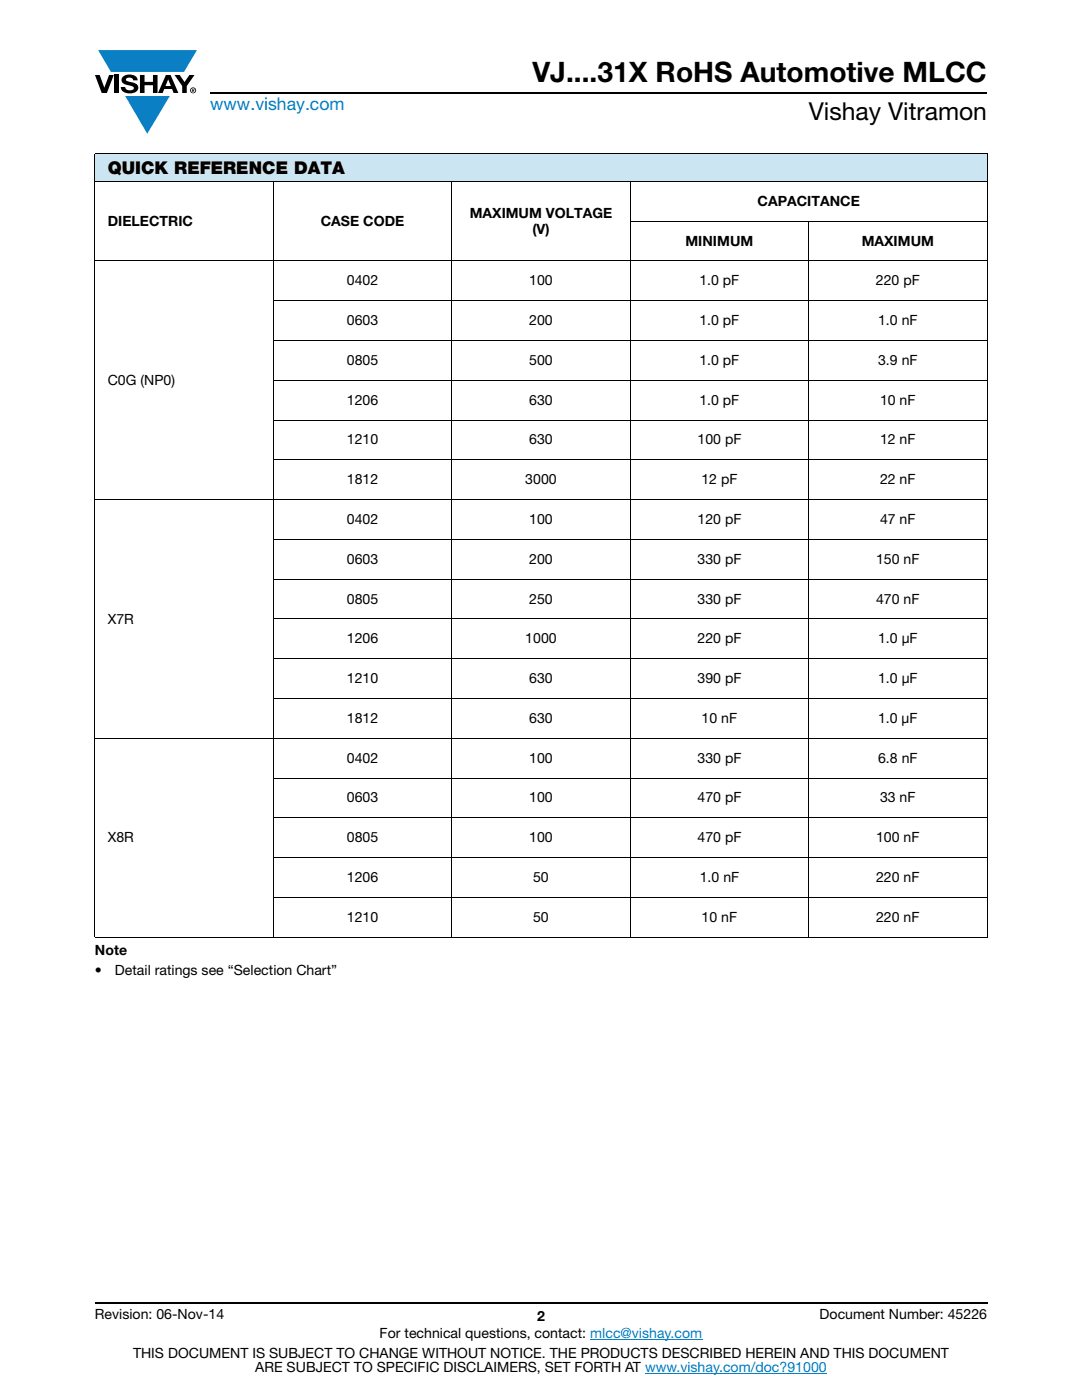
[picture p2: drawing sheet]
<svg xmlns="http://www.w3.org/2000/svg" width="216mm" height="279mm" viewBox="0 0 216 279" stroke-linecap="round" stroke-linejoin="round" font-family="sans-serif">
<defs><g id="words">
<text font-size="5.6" x="106.3" y="16.4">VJ....31X RoHS Automotive MLCC</text>
<text font-size="4.9" x="161.4" y="24">Vishay Vitramon</text>
<text font-size="3.5" fill="#007ec4" x="42" y="21.9">www.vishay.com</text>
<text font-size="3.5" x="21.5" y="34.8">QUICK REFERENCE DATA</text>
<g font-size="2.8">
<text x="151.2" y="41.1">CAPACITANCE</text>
<text x="21.5" y="45">DIELECTRIC</text>
<text x="64" y="45">CASE CODE</text>
<text x="93.7" y="43.5">MAXIMUM VOLTAGE</text>
<text x="106.2" y="46.6">(V)</text>
<text x="136.8" y="49">MINIMUM</text>
<text x="171.9" y="49">MAXIMUM</text>
<text x="69.2" y="57">0402</text>
<text x="105.6" y="57">100</text>
<text x="139.6" y="57">1.0 pF</text>
<text x="174.8" y="57">220 pF</text>
<text x="69.2" y="64.9">0603</text>
<text x="105.6" y="64.9">200</text>
<text x="139.6" y="64.9">1.0 pF</text>
<text x="175.2" y="64.9">1.0 nF</text>
<text x="21.5" y="76.8">C0G (NP0)</text>
<text x="69.2" y="72.8">0805</text>
<text x="105.6" y="72.8">500</text>
<text x="139.6" y="72.8">1.0 pF</text>
<text x="175.2" y="72.8">3.9 nF</text>
<text x="69.2" y="80.8">1206</text>
<text x="105.6" y="80.8">630</text>
<text x="139.6" y="80.8">1.0 pF</text>
<text x="175.6" y="80.8">10 nF</text>
<text x="69.2" y="88.7">1210</text>
<text x="105.6" y="88.7">630</text>
<text x="139.2" y="88.7">100 pF</text>
<text x="175.6" y="88.7">12 nF</text>
<text x="69.2" y="96.6">1812</text>
<text x="104.8" y="96.6">3000</text>
<text x="140" y="96.6">12 pF</text>
<text x="175.6" y="96.6">22 nF</text>
<text x="69.2" y="104.6">0402</text>
<text x="105.6" y="104.6">100</text>
<text x="139.2" y="104.6">120 pF</text>
<text x="175.6" y="104.6">47 nF</text>
<text x="69.2" y="112.5">0603</text>
<text x="105.6" y="112.5">200</text>
<text x="139.2" y="112.5">330 pF</text>
<text x="174.8" y="112.5">150 nF</text>
<text x="21.5" y="124.4">X7R</text>
<text x="69.2" y="120.5">0805</text>
<text x="105.6" y="120.5">250</text>
<text x="139.2" y="120.5">330 pF</text>
<text x="174.8" y="120.5">470 nF</text>
<text x="69.2" y="128.4">1206</text>
<text x="104.8" y="128.4">1000</text>
<text x="139.2" y="128.4">220 pF</text>
<text x="175.2" y="128.4">1.0 μF</text>
<text x="69.2" y="136.3">1210</text>
<text x="105.6" y="136.3">630</text>
<text x="139.2" y="136.3">390 pF</text>
<text x="175.2" y="136.3">1.0 μF</text>
<text x="69.2" y="144.3">1812</text>
<text x="105.6" y="144.3">630</text>
<text x="140" y="144.3">10 nF</text>
<text x="175.2" y="144.3">1.0 μF</text>
<text x="69.2" y="152.2">0402</text>
<text x="105.6" y="152.2">100</text>
<text x="139.2" y="152.2">330 pF</text>
<text x="175.2" y="152.2">6.8 nF</text>
<text x="69.2" y="160.1">0603</text>
<text x="105.6" y="160.1">100</text>
<text x="139.2" y="160.1">470 pF</text>
<text x="175.6" y="160.1">33 nF</text>
<text x="21.5" y="168.1">X8R</text>
<text x="69.2" y="168.1">0805</text>
<text x="105.6" y="168.1">100</text>
<text x="139.2" y="168.1">470 pF</text>
<text x="174.8" y="168.1">100 nF</text>
<text x="69.2" y="176">1206</text>
<text x="106.4" y="176">50</text>
<text x="139.6" y="176">1.0 nF</text>
<text x="174.8" y="176">220 nF</text>
<text x="69.2" y="184">1210</text>
<text x="106.4" y="184">50</text>
<text x="140" y="184">10 nF</text>
<text x="174.8" y="184">220 nF</text>
<text x="18.9" y="190.7">Note</text>
<text x="18.9" y="194.5">•</text>
<text x="22.9" y="194.5">Detail ratings see “Selection Chart”</text>
<text x="18.9" y="263.3">Revision: 06-Nov-14</text>
<text x="107.2" y="263.6">2</text>
<text x="163.6" y="263.3">Document Number: 45226</text>
<text x="75.8" y="267.1">For technical questions, contact: mlcc@vishay.com</text>
<text x="26.5" y="271">THIS DOCUMENT IS SUBJECT TO CHANGE WITHOUT NOTICE. THE PRODUCTS DESCRIBED HEREIN AND THIS DOCUMENT</text>
<text x="50.9" y="273.8">ARE SUBJECT TO SPECIFIC DISCLAIMERS, SET FORTH AT www.vishay.com/doc?91000</text>
</g>
</g></defs>
<g fill="#0a7fc3">
<path d="M19.6 10h19.7l-2.6 4.3h-1.1h-13.5z"/>
<path d="M25 19.2h8.9l-4.5 7.5z"/>
</g>
<g fill="#000">
<path d="M18.9 15h1l.9 2.5 1-2.5h.9l-1.4 3.6h-1zM22.9 15h.9v3.6h-.9zM24.6 15.3a2.1 2.1 0 0 1 2.8 .3l.1 .4h-.9a.79 .79 0 0 0-.7-.5 .79 .79 0 0 0-.8 .4l.3 .3 1 .2a1.08 1.08 0 0 1 1.2 1 1.08 1.08 0 0 1-1.1 1.2 1.73 1.73 0 0 1-2.4-1.2h.9a.96 .96 0 0 0 .8 .6 .96 .96 0 0 0 .9-.4 1.31 1.31 0 0 0-1.2-.6 1.03 1.03 0 0 1-1.1-.6 1.03 1.03 0 0 1 .2-1.1zM27.9 15h.9v1.3h1.7v-1.3h.9v3.6h-.9v-1.6h-1.7v1.6h-.9zM34.8 15h1.1l.9 1.4 1-1.4h1l-1.5 2.2v1.4h-.9v-1.4z"/>
<path d="M33.6 15.9l.5 1.3h-1.1zM33.1 15l-1.6 3.6h1l.3-.8h1.5l.3 .8h1l-1.6-3.6z"/>
<path d="M38.4 17.8h.2v.2h-.2zM38.3 17.7v.7h.1v-.3l.4 .3-.2-.3 .2-.2-.1-.2z"/>
<path d="M38.1 18a.46 .46 0 0 1 .9 0 .46 .46 0 0 1-.9 0zM37.9 18a.6 .6 0 0 0 1.2 0 .6 .6 0 0 0-1.2 0z"/>
</g>
<path d="M42 18.6h155M18.9 260h178.1" fill="none" stroke="#000" stroke-width=".36"/>
<path d="M117.8 267.3h22.3M128.7 274h36.3" fill="none" stroke="#007ec4" stroke-width=".2"/>
<path d="M18.9 30.7h178.1v5.5h-178.1z" fill="#cce5f3"/>
<g fill="none" stroke="#000" stroke-width=".2">
<path d="M18.9 30.7h178.1M18.9 36.2h178.1M18.9 30.8v156.1M54.5 36.1v151M90.1 36.1v151M125.8 36.1v151M197 30.8v156.1M18.9 52.1h178.1M125.7 44.1h71.3M161.4 44v143.1M54.5 60h142.5M54.5 67.9h142.5"/>
<path d="M54.5 75.9h142.5M18.9 99.7h178.1M54.5 83.8h142.5M54.5 91.8h142.5M54.5 107.6h142.5M54.5 115.6h142.5M54.5 123.5h142.5M54.5 131.4h142.5M54.5 139.4h142.5M18.9 147.3h178.1M54.5 155.3h142.5M54.5 163.2h142.5"/>
<path d="M54.5 171.2h142.5M54.5 179.1h142.5M18.9 187h178.1"/>
</g>
<use href="#words"/>
</svg>
